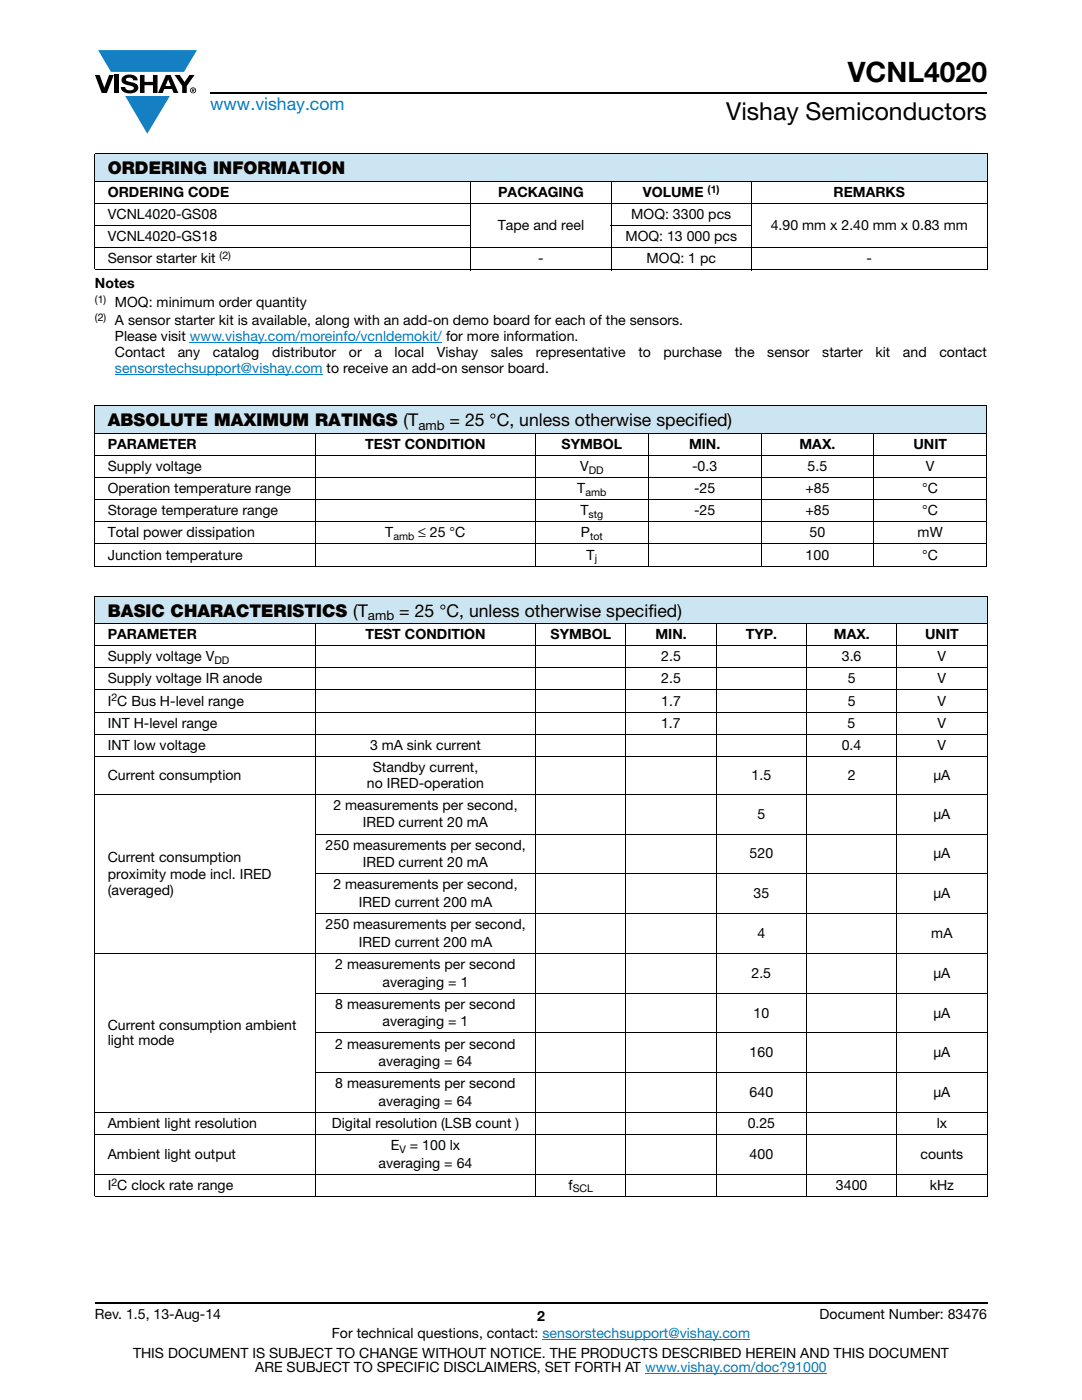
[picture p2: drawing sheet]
<svg xmlns="http://www.w3.org/2000/svg" width="216mm" height="279mm" viewBox="0 0 216 279" stroke-linecap="round" stroke-linejoin="round" font-family="sans-serif">
<defs><g id="words">
<text font-size="5.6" x="169.1" y="16.4">VCNL4020</text>
<text font-size="4.9" x="144.9" y="24">Vishay Semiconductors</text>
<text font-size="3.5" fill="#007ec4" x="42" y="21.9">www.vishay.com</text>
<g font-size="3.5">
<text x="21.5" y="34.8">ORDERING INFORMATION</text>
<text x="21.5" y="85.1">ABSOLUTE MAXIMUM RATINGS (T</text>
<text x="89.7" y="85.1">= 25 °C, unless otherwise specified)</text>
<text x="21.5" y="123.1">BASIC CHARACTERISTICS (T</text>
<text x="79.7" y="123.1">= 25 °C, unless otherwise specified)</text>
</g>
<g font-size="2.8">
<text x="21.5" y="39.3">ORDERING CODE</text>
<text x="99.4" y="39.3">PACKAGING</text>
<text x="128.3" y="39.3">VOLUME</text>
<text x="166.3" y="39.3">REMARKS</text>
<text x="21.5" y="43.7">VCNL4020-GS08</text>
<text x="99.3" y="45.9">Tape and reel</text>
<text x="126" y="43.7">MOQ: 3300 pcs</text>
<text x="153.8" y="45.9">4.90 mm x 2.40 mm x 0.83 mm</text>
<text x="21.5" y="48.1">VCNL4020-GS18</text>
<text x="21.5" y="52.6">Sensor starter kit</text>
<text x="107.4" y="52.6">-</text>
<text x="124.8" y="48.1">MOQ: 13 000 pcs</text>
<text x="129" y="52.6">MOQ: 1 pc</text>
<text x="172.9" y="52.6">-</text>
<text x="18.9" y="57.5">Notes</text>
<text x="22.9" y="61.4">MOQ: minimum order quantity</text>
<text x="22.9" y="64.9">A sensor starter kit is available, along with an add-on demo board for each of the sensors.</text>
<text x="22.9" y="68.1">Please visit www.vishay.com/moreinfo/vcnldemokit/ for more information.</text>
<text x="22.9" y="71.2">Contact</text>
<text x="35.5" y="71.2">any</text>
<text x="42.5" y="71.2">catalog</text>
<text x="54.3" y="71.2">distributor</text>
<text x="69.6" y="71.2">or</text>
<text x="74.7" y="71.2">a</text>
<text x="78.7" y="71.2">local</text>
<text x="87.2" y="71.2">Vishay</text>
<text x="97.9" y="71.2">sales</text>
<text x="106.9" y="71.2">representative</text>
<text x="127.4" y="71.2">to</text>
<text x="132.4" y="71.2">purchase</text>
<text x="146.6" y="71.2">the</text>
<text x="153.1" y="71.2">sensor</text>
<text x="164.1" y="71.2">starter</text>
<text x="174.7" y="71.2">kit</text>
<text x="180.2" y="71.2">and</text>
<text x="187.4" y="71.2">contact</text>
<text x="21.5" y="89.6">PARAMETER</text>
<text x="72.9" y="89.6">TEST CONDITION</text>
<text x="112" y="89.6">SYMBOL</text>
<text x="137.5" y="89.6">MIN.</text>
<text x="159.5" y="89.6">MAX.</text>
<text x="182.3" y="89.6">UNIT</text>
<text x="21.5" y="94">Supply voltage</text>
<text x="115.8" y="94">V</text>
<text x="138.1" y="94">-0.3</text>
<text x="161.1" y="94">5.5</text>
<text x="184.7" y="94">V</text>
<text x="21.5" y="98.4">Operation temperature range</text>
<text x="115.2" y="98.4">T</text>
<text x="138.5" y="98.4">-25</text>
<text x="160.7" y="98.4">+85</text>
<text x="184" y="98.4">°C</text>
<text x="21.5" y="102.8">Storage temperature range</text>
<text x="21.5" y="107.3">Total power dissipation</text>
<text x="76.9" y="107.3">T</text>
<text x="83.5" y="107.3">≤ 25 °C</text>
<text x="115.8" y="102.8">T</text>
<text x="115.9" y="107.3">P</text>
<text x="138.5" y="102.8">-25</text>
<text x="160.7" y="102.8">+85</text>
<text x="161.5" y="107.3">50</text>
<text x="183.1" y="107.3">mW</text>
<text x="184" y="102.8">°C</text>
<text x="21.5" y="111.7">Junction temperature</text>
<text x="117" y="111.7">T</text>
<text x="160.7" y="111.7">100</text>
<text x="184" y="111.7">°C</text>
<text x="21.5" y="127.6">PARAMETER</text>
<text x="21.5" y="132">Supply voltage V</text>
<text x="72.9" y="127.6">TEST CONDITION</text>
<text x="109.9" y="127.6">SYMBOL</text>
<text x="130.8" y="127.6">MIN.</text>
<text x="132" y="132">2.5</text>
<text x="148.8" y="127.6">TYP.</text>
<text x="166.4" y="127.6">MAX.</text>
<text x="168" y="132">3.6</text>
<text x="184.6" y="127.6">UNIT</text>
<text x="187.1" y="132">V</text>
<text x="21.5" y="136.4">Supply voltage IR anode</text>
<text x="131.9" y="136.4">2.5</text>
<text x="169.2" y="136.4">5</text>
<text x="187.1" y="136.4">V</text>
<text x="21.5" y="140.8">I C Bus H-level range</text>
<text x="132" y="140.8">1.7</text>
<text x="169.2" y="140.8">5</text>
<text x="187.1" y="140.8">V</text>
<text x="21.5" y="145.2">INT H-level range</text>
<text x="21.5" y="149.6">INT low voltage</text>
<text x="73.8" y="149.6">3 mA sink current</text>
<text x="131.9" y="145.2">1.7</text>
<text x="168" y="149.6">0.4</text>
<text x="169.1" y="145.2">5</text>
<text x="187.1" y="145.2">V</text>
<text x="187.1" y="149.6">V</text>
<text x="21.5" y="155.6">Current consumption</text>
<text x="74.4" y="154">Standby current,</text>
<text x="150" y="155.6">1.5</text>
<text x="169.2" y="155.6">2</text>
<text x="186.2" y="155.6">μA</text>
<text x="66.5" y="161.6">2 measurements per second,</text>
<text x="73.2" y="157.2">no IRED-operation</text>
<text x="72.4" y="165.1">IRED current 20 mA</text>
<text x="151.1" y="163.4">5</text>
<text x="186.2" y="163.4">μA</text>
<text x="21.5" y="171.9">Current consumption</text>
<text x="65" y="169.6">250 measurements per second,</text>
<text x="72.4" y="173.1">IRED current 20 mA</text>
<text x="149.6" y="171.3">520</text>
<text x="186.2" y="171.3">μA</text>
<text x="21.5" y="175.5">proximity mode incl. IRED</text>
<text x="21.5" y="178.6">(averaged)</text>
<text x="66.5" y="177.5">2 measurements per second,</text>
<text x="150.4" y="179.3">35</text>
<text x="186.2" y="179.3">μA</text>
<text x="65" y="185.4">250 measurements per second,</text>
<text x="71.6" y="181">IRED current 200 mA</text>
<text x="71.6" y="189">IRED current 200 mA</text>
<text x="151.1" y="187.2">4</text>
<text x="185.8" y="187.2">mA</text>
<text x="66.9" y="193.4">2 measurements per second</text>
<text x="76.3" y="196.9">averaging = 1</text>
<text x="150" y="195.1">2.5</text>
<text x="186.2" y="195.1">μA</text>
<text x="66.9" y="201.3">8 measurements per second</text>
<text x="150.4" y="203.1">10</text>
<text x="186.2" y="203.1">μA</text>
<text x="21.5" y="205.5">Current consumption ambient</text>
<text x="21.5" y="208.6">light mode</text>
<text x="66.9" y="209.3">2 measurements per second</text>
<text x="76.3" y="204.8">averaging = 1</text>
<text x="75.5" y="212.8">averaging = 64</text>
<text x="149.6" y="211">160</text>
<text x="186.2" y="211">μA</text>
<text x="66.9" y="217.2">8 measurements per second</text>
<text x="75.5" y="220.7">averaging = 64</text>
<text x="149.6" y="218.9">640</text>
<text x="186.2" y="218.9">μA</text>
<text x="21.5" y="225.1">Ambient light resolution</text>
<text x="66.2" y="225.1">Digital resolution (LSB count )</text>
<text x="149.2" y="225.1">0.25</text>
<text x="186.9" y="225.1">lx</text>
<text x="21.5" y="231.3">Ambient light output</text>
<text x="75.5" y="233.1">averaging = 64</text>
<text x="78" y="229.5">E</text>
<text x="81.8" y="229.5">= 100 lx</text>
<text x="149.6" y="231.3">400</text>
<text x="183.7" y="231.3">counts</text>
<text x="21.5" y="237.5">I C clock rate range</text>
<text x="113.5" y="237.5">f</text>
<text x="166.8" y="237.5">3400</text>
<text x="185.5" y="237.5">kHz</text>
<text x="18.9" y="263.3">Rev. 1.5, 13-Aug-14</text>
<text x="107.2" y="263.6">2</text>
<text x="163.6" y="263.3">Document Number: 83476</text>
<text x="66.2" y="267.1">For technical questions, contact: sensorstechsupport@vishay.com</text>
<text x="26.5" y="271">THIS DOCUMENT IS SUBJECT TO CHANGE WITHOUT NOTICE. THE PRODUCTS DESCRIBED HEREIN AND THIS DOCUMENT</text>
<text x="50.9" y="273.8">ARE SUBJECT TO SPECIFIC DISCLAIMERS, SET FORTH AT www.vishay.com/doc?91000</text>
</g>
<text font-size="2.8" fill="#007ec4" x="22.9" y="74.4">sensorstechsupport@vishay.com to receive an add-on sensor board.</text>
<g font-size="2.6">
<text x="83.5" y="85.7">amb</text>
<text x="73.4" y="123.7">amb</text>
</g>
<g font-size="2.1">
<text x="141.2" y="38.5">(1)</text>
<text x="43.8" y="51.7">(2)</text>
<text x="18.9" y="60.5">(1)</text>
<text x="18.9" y="64.1">(2)</text>
<text x="117.5" y="94.5">DD</text>
<text x="116.8" y="99">amb</text>
<text x="78.5" y="107.8">amb</text>
<text x="117.4" y="103.4">stg</text>
<text x="117.8" y="107.8">tot</text>
<text x="118.7" y="112.2">j</text>
<text x="42.8" y="132.5">DD</text>
<text x="22.2" y="140">2</text>
<text x="79.7" y="230">V</text>
<text x="22.2" y="236.6">2</text>
<text x="114.3" y="238">SCL</text>
</g>
</g></defs>
<g fill="#147fc3">
<path d="M19.6 10h19.7l-2.6 4.3h-1.1h-13.5z"/>
<path d="M25 19.2h8.9l-4.5 7.5z"/>
</g>
<g fill="#000">
<path d="M18.9 15h1l.9 2.5 1-2.5h.9l-1.4 3.6h-1zM22.9 15h.9v3.6h-.9zM24.6 15.3a2.1 2.1 0 0 1 2.8 .3l.1 .4h-.9a.79 .79 0 0 0-.7-.5 .79 .79 0 0 0-.8 .4l.3 .3 1 .2a1.08 1.08 0 0 1 1.2 1 1.08 1.08 0 0 1-1.1 1.2 1.73 1.73 0 0 1-2.4-1.2h.9a.96 .96 0 0 0 .8 .6 .96 .96 0 0 0 .9-.4 1.31 1.31 0 0 0-1.2-.6 1.03 1.03 0 0 1-1.1-.6 1.03 1.03 0 0 1 .2-1.1zM27.9 15h.9v1.3h1.7v-1.3h.9v3.6h-.9v-1.6h-1.7v1.6h-.9zM34.8 15h1.1l.9 1.4 1-1.4h1l-1.5 2.2v1.4h-.9v-1.4z"/>
<path d="M33.6 15.9l.5 1.3h-1.1zM33.1 15l-1.6 3.6h1l.3-.8h1.5l.3 .8h1l-1.6-3.6z"/>
<path d="M38.4 17.8h.2v.2h-.2zM38.3 17.7v.7h.1v-.3l.4 .3-.2-.3 .2-.2-.1-.2z"/>
<path d="M38.1 18a.46 .46 0 0 1 .9 0 .46 .46 0 0 1-.9 0zM37.9 18a.6 .6 0 0 0 1.2 0 .6 .6 0 0 0-1.2 0z"/>
</g>
<path d="M42 18.6h155M18.9 260h178.1" fill="none" stroke="#000" stroke-width=".36"/>
<path d="M22.9 74.6h41.5M37.9 68.3h50.3M108.2 267.3h41.5M128.7 274h36.3" fill="none" stroke="#007ec4" stroke-width=".2"/>
<path d="M18.9 30.7h178.1v5.5h-178.1z" fill="#cce5f3"/>
<g fill="#fff">
<path d="M18.9 36.2h75.1v4.4h-75.1z"/>
<path d="M94 36.2h27.9v4.4h-27.9z"/>
<path d="M121.9 36.2h28v4.4h-28z"/>
<path d="M149.9 36.2h47.1v4.4h-47.1z"/>
</g>
<g fill="#cce5f3">
<path d="M18.9 81h177.9v5.5h-177.9z"/>
<path d="M18.9 119h178.1v5.5h-178.1z"/>
</g>
<g fill="none" stroke="#000" stroke-width=".2">
<path d="M18.9 30.7h178.1M18.9 36.2h178.1M18.9 30.8v22.9M94 36.1v17.8M121.9 36.1v17.8M149.9 36.1v17.8M197 30.8v22.9M18.9 40.6h178.1M18.9 45h75.1M18.9 49.4h178.1M18.9 53.8h178.1M121.9 45h28.1"/>
<path d="M18.9 81h178M18.9 86.5h178M18.9 90.9h178M18.9 95.3h178M18.9 99.7h178M18.9 81.1v31.8M62.9 86.4v26.7M106.8 86.4v26.7M129.3 86.4v26.7M151.8 86.4v26.7M174.3 86.4v26.7M196.8 81.1v31.8"/>
<path d="M18.9 104.1h178M18.9 108.6h178M18.9 113h178M18.9 119h178.1M18.9 119v119.7M197 119v119.7M18.9 124.5h178.1M18.9 128.9h178.1M18.9 133.3h178.1M18.9 137.7h178.1M62.9 124.4v114.5M106.9 124.4v114.5"/>
<path d="M124.9 124.4v114.5M142.9 124.4v114.5M160.9 124.4v114.5M178.9 124.4v114.5M18.9 142.1h178.1M18.9 146.5h178.1M18.9 150.9h178.1M18.9 158.5h178.1M62.8 166.5h134.2M62.8 174.4h134.2M18.9 190.3h178.1M62.8 182.3h134.2"/>
<path d="M62.8 198.2h134.2M62.8 206.1h134.2M62.8 214.1h134.2M18.9 222h178.1M18.9 226.4h178.1M18.9 234.4h178.1M18.9 238.8h178.1"/>
</g>
<use href="#words"/>
</svg>
